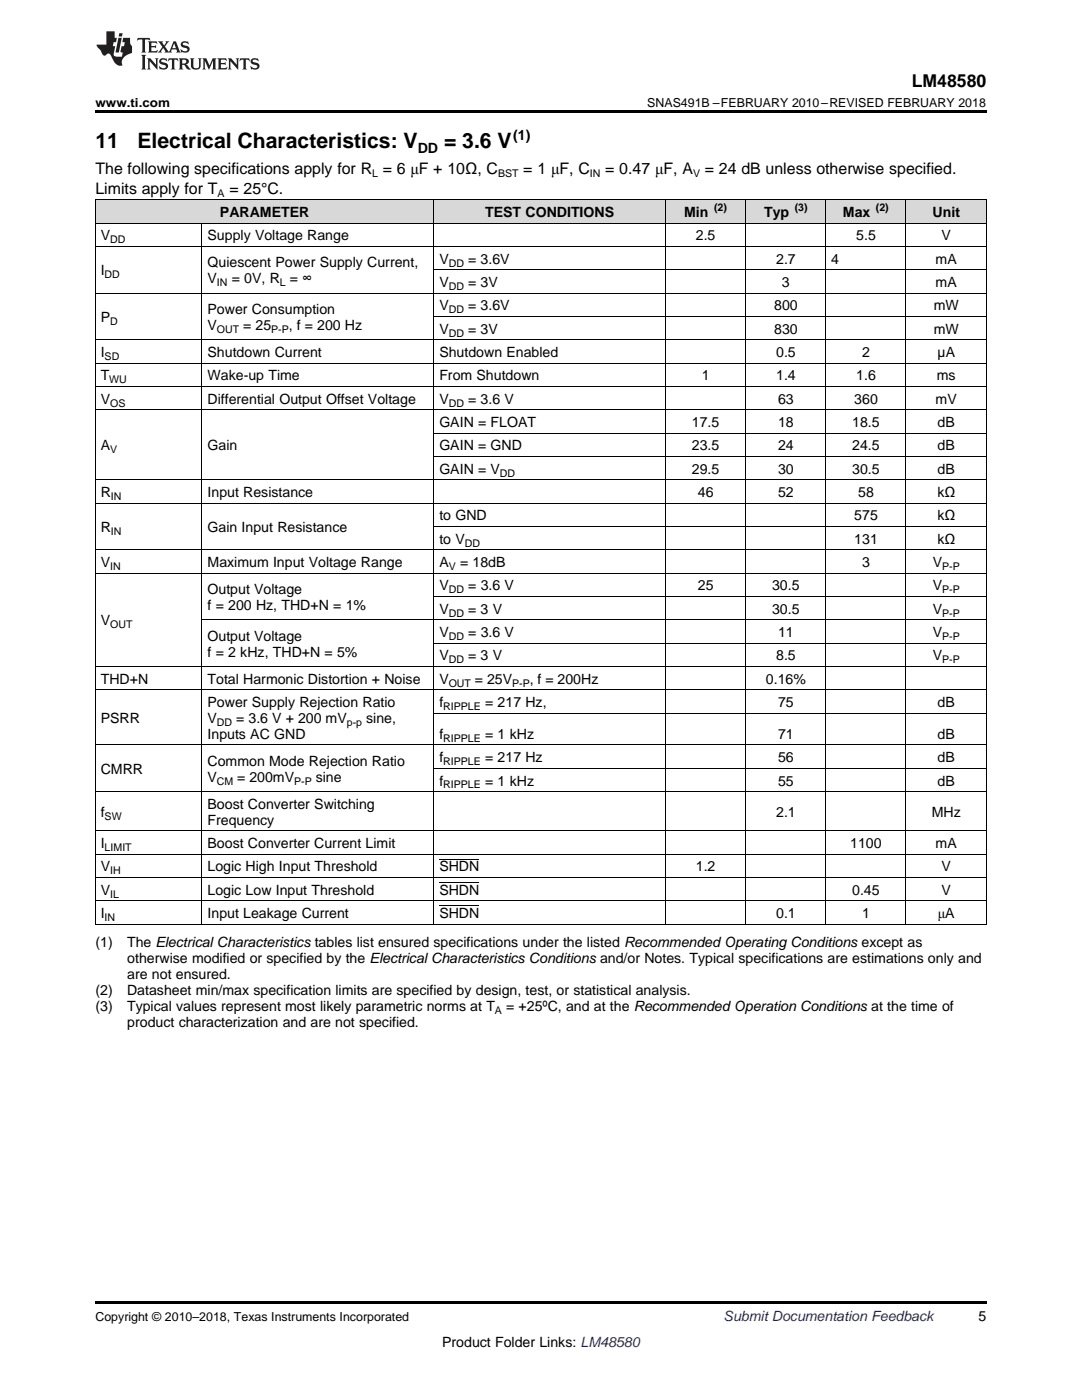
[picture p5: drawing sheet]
<svg xmlns="http://www.w3.org/2000/svg" width="216mm" height="279mm" viewBox="0 0 216 279" stroke-linecap="round" stroke-linejoin="round" font-family="sans-serif">
<defs><g id="words">
<g font-size="4.2">
<text x="19" y="29.6">11</text>
<text x="27.4" y="29.6">Electrical Characteristics: V</text>
<text x="88.6" y="29.6">= 3.6 V</text>
</g>
<text font-size="3.5" x="181.9" y="17.3">LM48580</text>
<g font-size="3.2">
<text x="19" y="34.8">The following specifications apply for R = 6 μF + 10Ω, C</text>
<text x="104.4" y="34.8">= 1 μF, C</text>
<text x="120.8" y="34.8">= 0.47 μF, A</text>
<text x="140.7" y="34.8">= 24 dB unless otherwise specified.</text>
<text x="19" y="38.7">Limits apply for T</text>
<text x="45.8" y="38.7">= 25°C.</text>
</g>
<g font-size="2.8">
<text x="102.4" y="27.9">(1)</text>
<text x="83.4" y="30.5">DD</text>
<text x="20.1" y="48">V</text>
<text x="41.4" y="48">Supply Voltage Range</text>
<text x="43.9" y="43.3">PARAMETER</text>
<text x="96.8" y="43.3">TEST CONDITIONS</text>
<text x="136.5" y="43.3">Min</text>
<text x="138.9" y="48">2.5</text>
<text x="152.5" y="43.3">Typ</text>
<text x="168.2" y="43.3">Max</text>
<text x="170.9" y="48">5.5</text>
<text x="186.1" y="43.3">Unit</text>
<text x="187.9" y="48">V</text>
<text x="41.4" y="53.4">Quiescent Power Supply Current,</text>
<text x="87.7" y="52.6">V</text>
<text x="93.4" y="52.6">= 3.6V</text>
<text x="154.9" y="52.6">2.7</text>
<text x="165.9" y="52.6">4</text>
<text x="186.7" y="52.6">mA</text>
<text x="20.1" y="55">I</text>
<text x="41.4" y="56.6">V</text>
<text x="46.2" y="56.6">= 0V, R</text>
<text x="57.9" y="56.6">= ∞</text>
<text x="87.7" y="57.3">V</text>
<text x="93.4" y="57.3">= 3V</text>
<text x="156" y="57.3">3</text>
<text x="186.7" y="57.3">mA</text>
<text x="20.1" y="64.3">P</text>
<text x="41.4" y="62.7">Power Consumption</text>
<text x="41.4" y="65.9">V</text>
<text x="48.5" y="65.9">= 25</text>
<text x="57.6" y="65.9">, f = 200 Hz</text>
<text x="87.7" y="61.9">V</text>
<text x="93.4" y="61.9">= 3.6V</text>
<text x="154.5" y="61.9">800</text>
<text x="186.3" y="61.9">mW</text>
<text x="20.1" y="71.3">I</text>
<text x="41.4" y="71.3">Shutdown Current</text>
<text x="87.7" y="66.6">V</text>
<text x="87.7" y="71.3">Shutdown Enabled</text>
<text x="93.4" y="66.6">= 3V</text>
<text x="154.5" y="66.6">830</text>
<text x="154.9" y="71.3">0.5</text>
<text x="172" y="71.3">2</text>
<text x="186.3" y="66.6">mW</text>
<text x="187.1" y="71.3">µA</text>
<text x="20.1" y="75.9">T</text>
<text x="41.4" y="75.9">Wake-up Time</text>
<text x="87.7" y="75.9">From Shutdown</text>
<text x="140" y="75.9">1</text>
<text x="154.9" y="75.9">1.4</text>
<text x="170.9" y="75.9">1.6</text>
<text x="186.9" y="75.9">ms</text>
<text x="20.1" y="80.6">V</text>
<text x="41.4" y="80.6">Differential Output Offset Voltage</text>
<text x="87.7" y="80.6">V</text>
<text x="93.4" y="80.6">= 3.6 V</text>
<text x="155.3" y="80.6">63</text>
<text x="170.5" y="80.6">360</text>
<text x="186.7" y="80.6">mV</text>
<text x="20.1" y="89.9">A</text>
<text x="41.4" y="89.9">Gain</text>
<text x="87.7" y="85.2">GAIN = FLOAT</text>
<text x="87.7" y="89.9">GAIN = GND</text>
<text x="138" y="85.2">17.5</text>
<text x="138" y="89.9">23.5</text>
<text x="155.3" y="85.2">18</text>
<text x="155.3" y="89.9">24</text>
<text x="170" y="85.2">18.5</text>
<text x="170" y="89.9">24.5</text>
<text x="187.1" y="85.2">dB</text>
<text x="187.1" y="89.9">dB</text>
<text x="87.7" y="94.5">GAIN = V</text>
<text x="138" y="94.5">29.5</text>
<text x="155.3" y="94.5">30</text>
<text x="170" y="94.5">30.5</text>
<text x="187.1" y="94.5">dB</text>
<text x="20.1" y="99.2">R</text>
<text x="41.4" y="99.2">Input Resistance</text>
<text x="139.2" y="99.2">46</text>
<text x="155.3" y="99.2">52</text>
<text x="171.2" y="99.2">58</text>
<text x="187" y="99.2">kΩ</text>
<text x="20.1" y="106.2">R</text>
<text x="41.4" y="106.2">Gain Input Resistance</text>
<text x="87.7" y="103.9">to GND</text>
<text x="170.5" y="103.9">575</text>
<text x="187" y="103.9">kΩ</text>
<text x="20.1" y="113.2">V</text>
<text x="41.4" y="113.2">Maximum Input Voltage Range</text>
<text x="87.7" y="108.5">to V</text>
<text x="87.7" y="113.2">A</text>
<text x="91.8" y="113.2">= 18dB</text>
<text x="170.5" y="108.5">131</text>
<text x="172" y="113.2">3</text>
<text x="186.1" y="113.2">V</text>
<text x="187" y="108.5">kΩ</text>
<text x="41.4" y="118.6">Output Voltage</text>
<text x="87.7" y="117.8">V</text>
<text x="93.4" y="117.8">= 3.6 V</text>
<text x="139.2" y="117.8">25</text>
<text x="154.1" y="117.8">30.5</text>
<text x="186.1" y="117.8">V</text>
<text x="20.1" y="124.8">V</text>
<text x="41.4" y="121.7">f = 200 Hz, THD+N = 1%</text>
<text x="87.7" y="122.5">V</text>
<text x="93.4" y="122.5">= 3 V</text>
<text x="154.1" y="122.5">30.5</text>
<text x="186.1" y="122.5">V</text>
<text x="41.4" y="127.9">Output Voltage</text>
<text x="41.4" y="131.1">f = 2 kHz, THD+N = 5%</text>
<text x="87.7" y="127.1">V</text>
<text x="87.7" y="131.8">V</text>
<text x="93.4" y="131.8">= 3 V</text>
<text x="93.4" y="127.1">= 3.6 V</text>
<text x="154.9" y="131.8">8.5</text>
<text x="155.3" y="127.1">11</text>
<text x="186.1" y="127.1">V</text>
<text x="186.1" y="131.8">V</text>
<text x="20.1" y="136.5">THD+N</text>
<text x="41.4" y="136.5">Total Harmonic Distortion + Noise</text>
<text x="87.7" y="136.5">V</text>
<text x="94.8" y="136.5">= 25V</text>
<text x="105.7" y="136.5">, f = 200Hz</text>
<text x="152.8" y="136.5">0.16%</text>
<text x="41.4" y="141.1">Power Supply Rejection Ratio</text>
<text x="87.7" y="141.1">f</text>
<text x="96.8" y="141.1">= 217 Hz,</text>
<text x="155.3" y="141.1">75</text>
<text x="187.1" y="141.1">dB</text>
<text x="20.1" y="144.3">PSRR</text>
<text x="41.4" y="144.3">V</text>
<text x="41.4" y="147.5">Inputs AC GND</text>
<text x="47.1" y="144.3">= 3.6 V + 200 mV</text>
<text x="73.1" y="144.3">sine,</text>
<text x="87.7" y="147.5">f</text>
<text x="96.8" y="147.5">= 1 kHz</text>
<text x="155.3" y="147.5">71</text>
<text x="187.1" y="147.5">dB</text>
<text x="20.1" y="154.4">CMRR</text>
<text x="41.4" y="152.9">Common Mode Rejection Ratio</text>
<text x="87.7" y="152.1">f</text>
<text x="96.8" y="152.1">= 217 Hz</text>
<text x="155.3" y="152.1">56</text>
<text x="187.1" y="152.1">dB</text>
<text x="41.4" y="156">V</text>
<text x="41.4" y="161.4">Boost Converter Switching</text>
<text x="47.3" y="156">= 200mV</text>
<text x="63" y="156">sine</text>
<text x="87.7" y="156.8">f</text>
<text x="96.8" y="156.8">= 1 kHz</text>
<text x="155.3" y="156.8">55</text>
<text x="187.1" y="156.8">dB</text>
<text x="20.1" y="163">f</text>
<text x="41.4" y="164.6">Frequency</text>
<text x="154.9" y="163">2.1</text>
<text x="185.9" y="163">MHz</text>
<text x="20.1" y="169.3">I</text>
<text x="20.1" y="173.9">V</text>
<text x="41.4" y="169.3">Boost Converter Current Limit</text>
<text x="41.4" y="173.9">Logic High Input Threshold</text>
<text x="87.7" y="173.9">SHDN</text>
<text x="138.9" y="173.9">1.2</text>
<text x="169.7" y="169.3">1100</text>
<text x="186.7" y="169.3">mA</text>
<text x="187.9" y="173.9">V</text>
<text x="20.1" y="178.6">V</text>
<text x="41.4" y="178.6">Logic Low Input Threshold</text>
<text x="87.7" y="178.6">SHDN</text>
<text x="170" y="178.6">0.45</text>
<text x="187.9" y="178.6">V</text>
<text x="20.1" y="183.2">I</text>
<text x="41.4" y="183.2">Input Leakage Current</text>
<text x="87.7" y="183.2">SHDN</text>
<text x="154.9" y="183.2">0.1</text>
<text x="172" y="183.2">1</text>
<text x="187.1" y="183.2">μA</text>
<text x="19" y="189.1">(1)</text>
<text x="25.4" y="189.1">The Electrical Characteristics tables list ensured specifications under the listed Recommended Operating Conditions except as</text>
<text x="25.4" y="192.3">otherwise modified or specified by the Electrical Characteristics Conditions and/or Notes. Typical specifications are estimations only and</text>
<text x="25.4" y="195.4">are not ensured.</text>
<text x="19" y="198.6">(2)</text>
<text x="19" y="201.8">(3)</text>
<text x="25.4" y="198.6">Datasheet min/max specification limits are specified by design, test, or statistical analysis.</text>
<text x="25.4" y="201.8">Typical values represent most likely parametric norms at T</text>
<text x="101" y="201.8">= +25ºC, and at the Recommended Operation Conditions at the time of</text>
<text x="25.4" y="205">product characterization and are not specified.</text>
<text x="195.3" y="263.6">5</text>
<text x="88.2" y="268.9">Product Folder Links: LM48580</text>
</g>
<text font-size="2.8" fill="#0000c8" x="144.4" y="263.6">Submit Documentation Feedback</text>
<g font-size="2.5">
<text x="19" y="21.4">www.ti.com</text>
<text x="129.2" y="21.4">SNAS491B –FEBRUARY 2010–REVISED FEBRUARY 2018</text>
<text x="19" y="263.6">Copyright © 2010–2018, Texas Instruments Incorporated</text>
</g>
<g font-size="2.1">
<text x="74.3" y="35.4">L</text>
<text x="99.4" y="35.4">BST</text>
<text x="117.7" y="35.4">IN</text>
<text x="138.3" y="35.4">V</text>
<text x="43.4" y="39.3">A</text>
<text x="142.5" y="42.2">(2)</text>
<text x="158.6" y="42.2">(3)</text>
<text x="174.8" y="42.2">(2)</text>
<text x="22" y="48.5">DD</text>
<text x="89.5" y="53.2">DD</text>
<text x="20.9" y="55.5">DD</text>
<text x="43.3" y="57.1">IN</text>
<text x="55.8" y="57.1">L</text>
<text x="89.5" y="57.9">DD</text>
<text x="22" y="64.8">D</text>
<text x="89.5" y="62.5">DD</text>
<text x="20.9" y="71.8">SD</text>
<text x="43.3" y="66.4">OUT</text>
<text x="54.1" y="66.4">P-P</text>
<text x="89.5" y="67.2">DD</text>
<text x="21.8" y="76.5">WU</text>
<text x="22" y="81.1">OS</text>
<text x="89.5" y="81.1">DD</text>
<text x="22" y="90.5">V</text>
<text x="99.8" y="95.1">DD</text>
<text x="22.1" y="99.8">IN</text>
<text x="22.1" y="106.8">IN</text>
<text x="22" y="113.7">IN</text>
<text x="89.5" y="113.7">V</text>
<text x="92.7" y="109.1">DD</text>
<text x="188" y="113.7">P-P</text>
<text x="89.5" y="118.4">DD</text>
<text x="188" y="118.4">P-P</text>
<text x="22" y="125.4">OUT</text>
<text x="89.5" y="123">DD</text>
<text x="188" y="123">P-P</text>
<text x="89.5" y="127.7">DD</text>
<text x="188" y="127.7">P-P</text>
<text x="89.5" y="132.4">DD</text>
<text x="89.5" y="137">OUT</text>
<text x="102.2" y="137">P-P</text>
<text x="188" y="132.4">P-P</text>
<text x="88.4" y="141.7">RIPPLE</text>
<text x="43.3" y="144.9">DD</text>
<text x="69.2" y="144.9">p-p</text>
<text x="88.4" y="148">RIPPLE</text>
<text x="88.4" y="152.7">RIPPLE</text>
<text x="43.3" y="156.6">CM</text>
<text x="58.7" y="156.6">P-P</text>
<text x="88.4" y="157.3">RIPPLE</text>
<text x="20.9" y="163.6">SW</text>
<text x="20.9" y="169.8">LIMIT</text>
<text x="22" y="174.5">IH</text>
<text x="22" y="179.1">IL</text>
<text x="20.9" y="183.8">IN</text>
<text x="98.7" y="202.4">A</text>
</g>
</g></defs>
<g fill="#d8d8d8">
<path d="M19 39.9h21.4v4.7h-21.4z"/>
<path d="M40.4 39.9h46.2v4.7h-46.2z"/>
<path d="M86.6 39.9h46.2v4.7h-46.2z"/>
<path d="M132.8 39.9h16v4.7h-16z"/>
<path d="M148.8 39.9h16v4.7h-16z"/>
<path d="M164.8 39.9h16v4.7h-16z"/>
<path d="M180.8 39.9h16v4.7h-16z"/>
</g>
<path d="M19 22h177.8v.5h-177.8zM19 184.5h.2zM86.5 184.5h.1zM132.7 184.5h.1zM148.7 184.5h.1zM164.7 184.5h.1zM180.7 184.5h.1zM196.7 184.5h.1zM19 259.7h177.8v.5h-177.8z" fill="#000"/>
<g fill="none" stroke="#000" stroke-width=".2">
<path d="M19 39.9h177.8M19.1 39.9v144.6M86.6 39.9v144.6M132.8 39.9v144.6M148.8 39.9v144.6M164.8 39.9v144.6M180.8 39.9v144.6M196.8 39.9v144.6M19 58.5h177.8M19 49.2h177.8M19 44.5h177.8M40.3 44.6v139.9"/>
<path d="M86.6 53.9h110.2M19 77.1h177.8M19 72.5h177.8M19 67.8h177.8M86.6 63.2h110.2M19 95.8h177.8M19 81.8h177.8M86.6 91.1h110.2M86.6 86.4h110.2M19 114.4h177.8M19 109.7h177.8M19 100.4h177.8"/>
<path d="M86.6 119h110.2M86.6 105.1h110.2M19 137.7h177.8M19 133h177.8M40.4 123.7h156.4M86.6 128.4h110.2M19 158h177.8M19 148.7h177.8M86.6 153.3h110.2M86.6 142.3h110.2M19 179.8h177.8M19 175.1h177.8"/>
<path d="M19 170.5h177.8M19 165.8h177.8M19 184.4h177.8"/>
</g>
<g fill="#231f20">
<path d="M27.5 7.6l-.1 .5 .4-.2h.6v.1v2.1l-.2 .4h1l-.3-.4v-2.1l.1-.1h.5l.5 .2-.2-.5zM29.5 8.3l.2 .3v1.5l-.2 .4h1.8l.2-.6a1.04 1.04 0 0 1-1.3 .2v-.7h.6l.3 .2v-.6l-.3 .2h-.6v-.6l.8-.1 .4 .3-.2-.5zM31.5 8.3l.9 1.1-.9 1.1h.8l-.2-.2 .5-.7 .4 .7-.2 .2h1.5l-.1-.2 .1-.4h.9l.1 .4-.2 .2h1l-.3-.3-.7-1.9h-.5l-.9 2-.8-1 .9-1h-.8l.1 .3-.3 .5-.4-.6 .2-.2zM34.7 8.6l.4 1h-.7zM36.3 8.4a.63 .63 0 0 0-.2 .7 .63 .63 0 0 0 .6 .4l.6 .2 .1 .2a.75 .75 0 0 1-.7 .4 .75 .75 0 0 1-.6-.5l.1 .7 .1-.1a1.11 1.11 0 0 0 1.5-.6 1.13 1.13 0 0 0-1.2-.8l-.1-.4a1.04 1.04 0 0 1 1.2 .2l-.2-.5-.1 .1-.5-.2zM28.2 10.9l.2 .4v2.2l-.2 .4h1l-.3-.4v-2.2l.3-.4zM29.3 11.6l.3 .4v1.5l-.3 .4h.8l-.2-.4v-1.3l1.5 1.7v-1.9l.2-.4h-.7l.2 .4v.9l-1.1-1.3zM32 11.8a.62 .62 0 0 0-.2 .7 .62 .62 0 0 0 .6 .4l.6 .1 .1 .3a.76 .76 0 0 1-.7 .3 .76 .76 0 0 1-.6-.4l.1 .7 .1-.1a1.11 1.11 0 0 0 1.5-.6 1.13 1.13 0 0 0-1.2-.8l-.1-.4a1.04 1.04 0 0 1 1.2 .2l-.2-.6-.1 .1-.5-.1zM33.7 11.6l-.2 .6a.61 .61 0 0 1 .8-.3v1.6l-.2 .4h.9l-.2-.4v-1.6a.63 .63 0 0 1 .8 .3l-.2-.6zM35.6 11.6l.3 .4v1.5l-.3 .4h1l-.2-.2v-.8l.5 .2a.76 .76 0 0 0 1.2 .7l-1-1a.58 .58 0 0 0 .6-.5 .58 .58 0 0 0-.5-.6zM36.4 11.9h.1a.45 .45 0 0 1 .5 .1 .45 .45 0 0 1 .1 .5l-.7 .2zM37.9 11.6l.2 .2a2.17 2.17 0 0 0 .3 1.9 .99 .99 0 0 0 1.6-.6v-1.1l.2-.4h-.7l.2 .2a1.92 1.92 0 0 1-.2 1.8 .6 .6 0 0 1-.9-.5v-1.1l.2-.4zM40.4 11.6l.2 .4v1.5l-.2 .4h.7l-.2-.4v-1.4l.8 1.8 .8-1.8v1.4l-.2 .4h.9l-.2-.4v-1.5l.2-.4h-.8l-.6 1.5-.6-1.5zM43.4 11.6l.2 .4v1.5l-.2 .4h1.8l.2-.6a1.04 1.04 0 0 1-1.3 .1v-.6h.5l.4 .2v-.6l-.4 .2h-.5v-.7h.8l.3 .3-.1-.6zM45.5 11.6l.2 .4v1.5l-.2 .4h.7l-.2-.4v-1.3l1.5 1.7v-1.9l.2-.4h-.7l.2 .4v.9l-1.1-1.3zM47.9 11.6l-.1 .6a.61 .61 0 0 1 .8-.3v1.6l-.3 .4h1l-.3-.4 .1-1.6a.63 .63 0 0 1 .7 .3l-.1-.6zM50.2 11.8a.62 .62 0 0 0-.2 .7 .62 .62 0 0 0 .6 .4l.6 .1 .2 .3a.76 .76 0 0 1-.8 .3 .76 .76 0 0 1-.6-.4l.1 .7 .2-.1a1.11 1.11 0 0 0 1.5-.6 1.13 1.13 0 0 0-1.3-.8l-.1-.4a1.04 1.04 0 0 1 1.2 .2l-.1-.6-.2 .1-.5-.1z"/>
<path d="M21.2 6.3v2.6h-1.9l.1 .4 .7 .9a.91 .91 0 0 0 1 .8 .56 .56 0 0 1 .5-.3 .56 .56 0 0 1 .5 .3l.4 .8a1.53 1.53 0 0 0 1.9 1.2 1.54 1.54 0 0 1 1-2.1l.9-.3v-1.4a1.52 1.52 0 0 1-.3-1.6h-1.4l-.2 .8h.5l-.2 .8h-.4l-.2 1v.2l.4 .1-.2 .8a1.93 1.93 0 0 1-1.6-.3l.3-1.8h-.5l.2-.8h.4l.2-.8h-.4v-1.3zM23.6 7.6l-.6 2.9h.7l.6-2.9zM23.8 6.6l-.1 .7h.6l.2-.7z"/>
</g>
<path d="M87.7 176.1h7.9M87.7 171.4h7.9M87.7 180.7h7.9" fill="none" stroke="#000" stroke-width=".2"/>
<use href="#words"/>
</svg>
